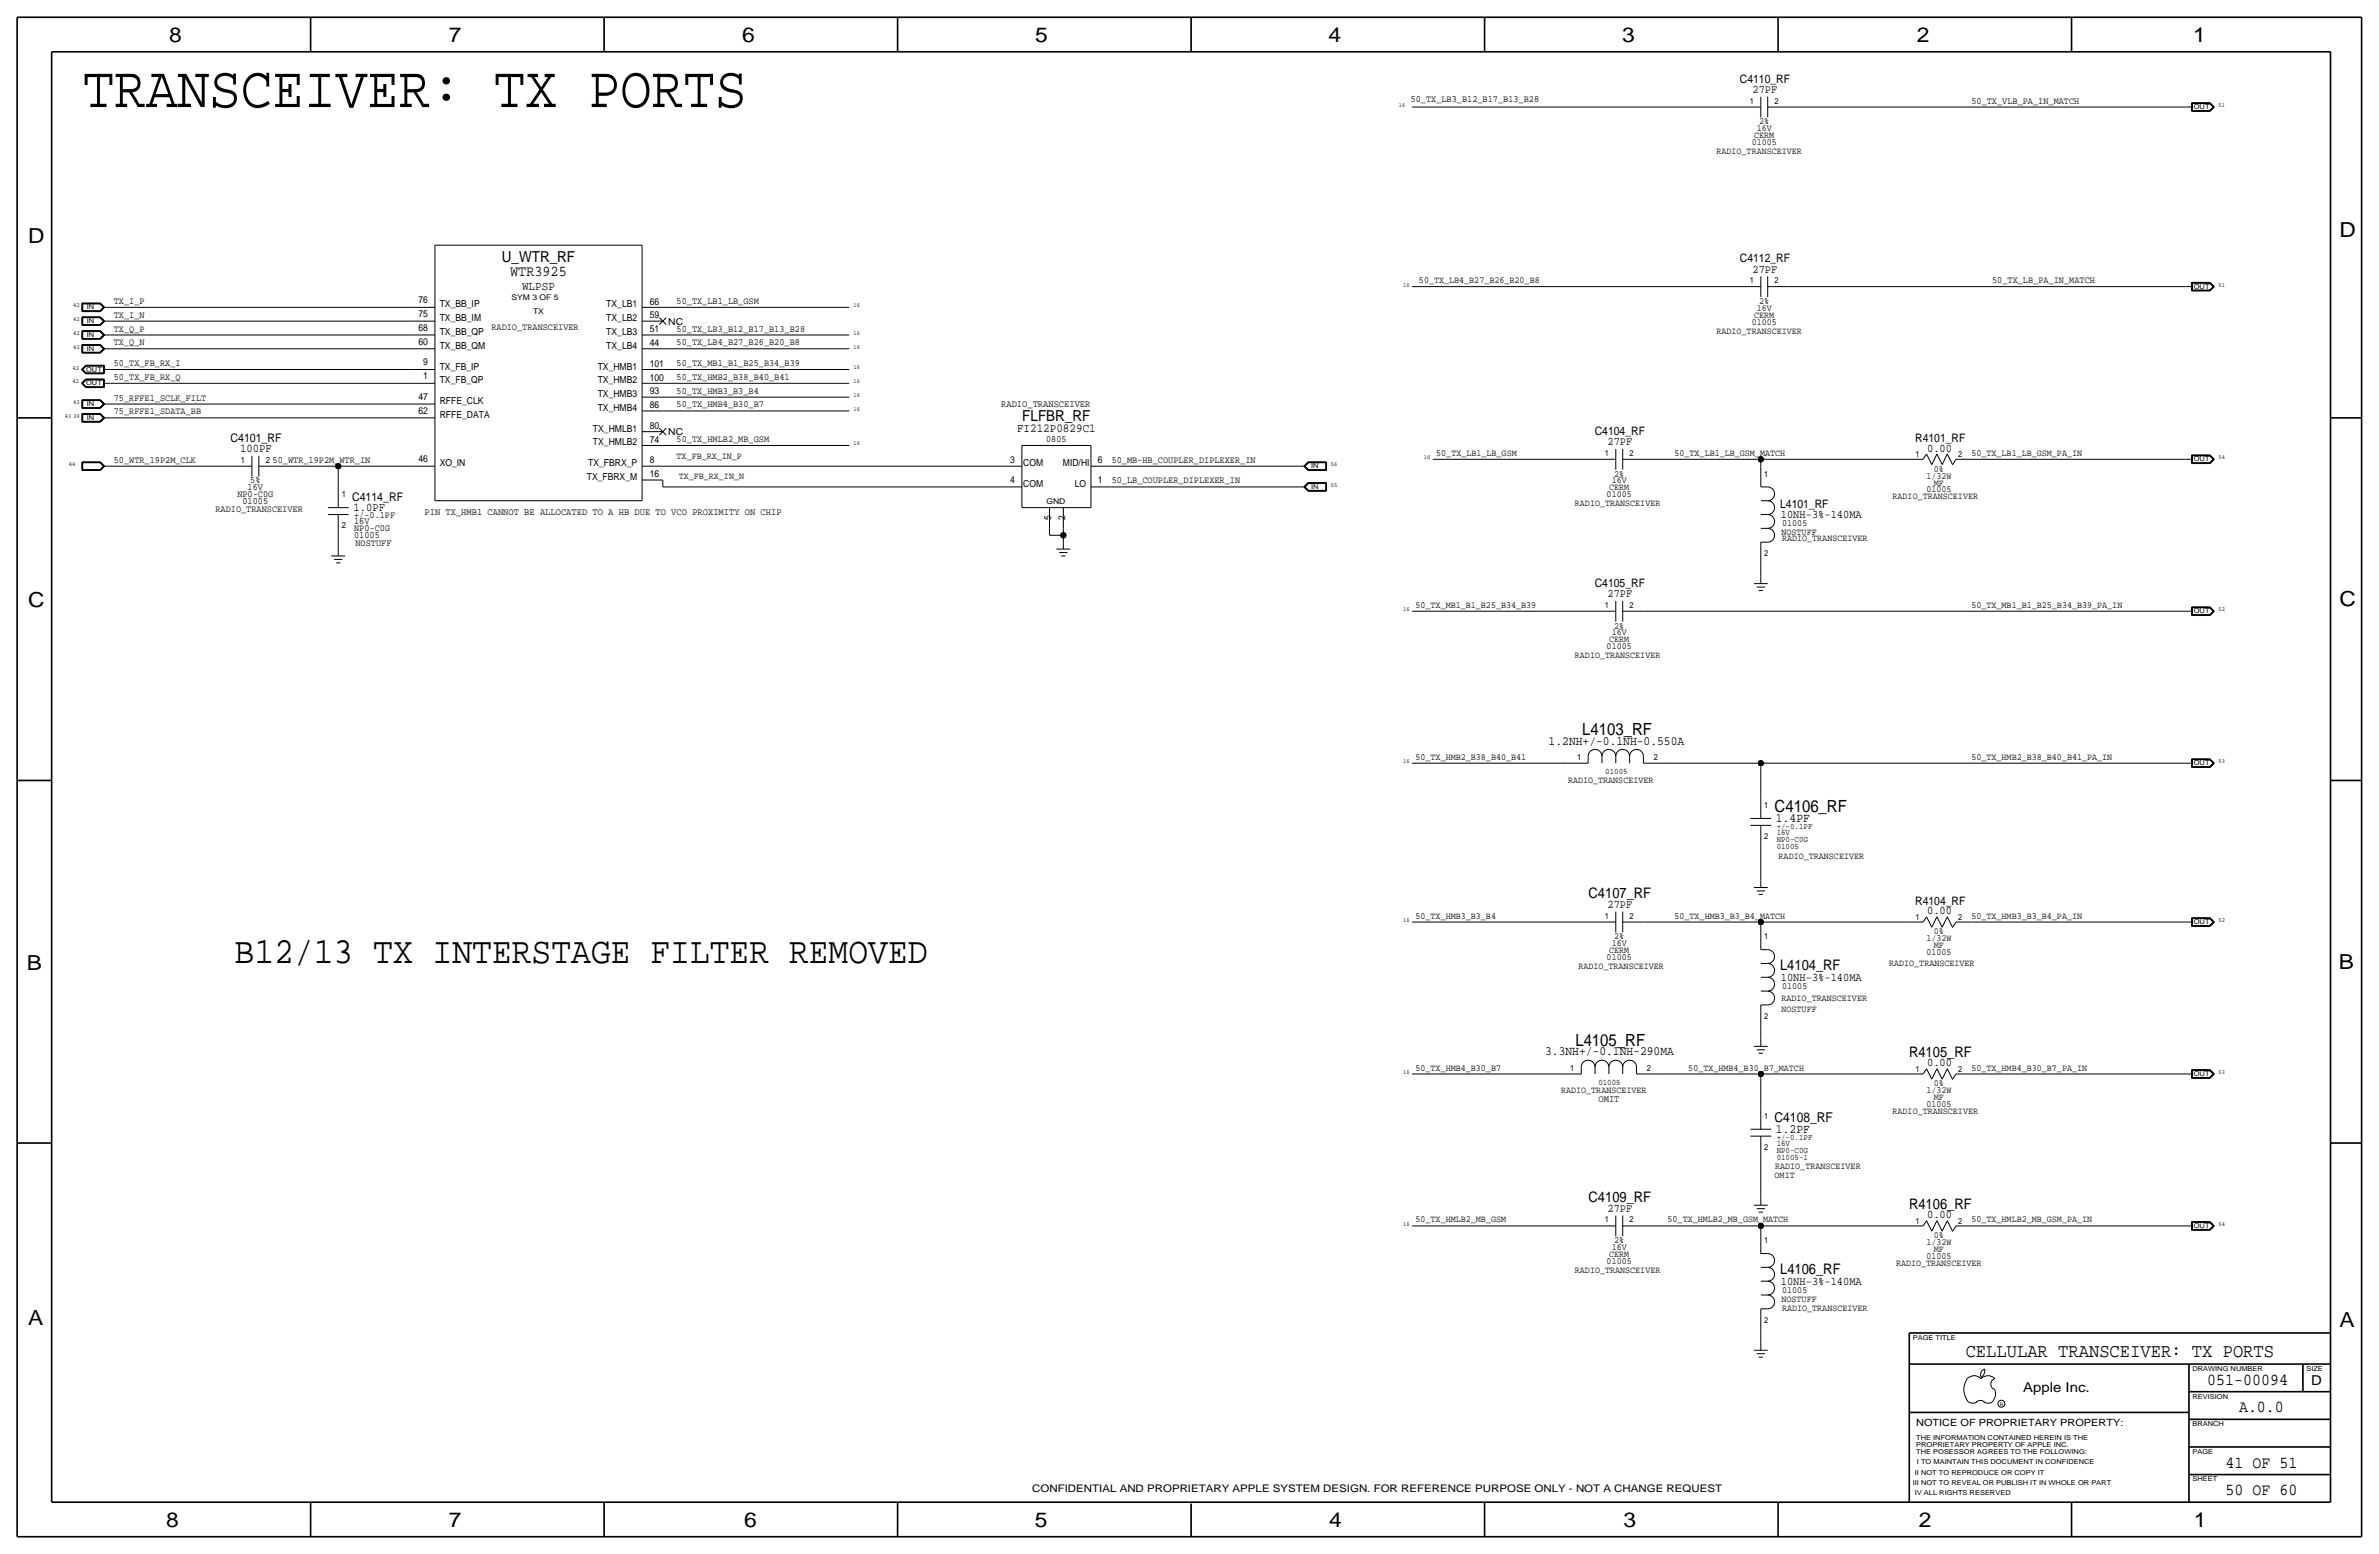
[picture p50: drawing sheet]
<svg xmlns="http://www.w3.org/2000/svg" width="875mm" height="572mm" viewBox="0 0 875 572" stroke-linecap="round" stroke-linejoin="round" font-family="sans-serif">
<defs><g id="words">
<text font-size="21.7" x="30.4" y="39.4">TRANSCEIVER: TX PORTS</text>
<text font-size="13.6" x="86.3" y="354.3">B12/13 TX INTERSTAGE FILTER REMOVED</text>
<g font-size="7.6">
<text x="62.2" y="15.5">8</text>
<text x="165.1" y="15.5">7</text>
<text x="273" y="15.5">6</text>
<text x="380.7" y="15.5">5</text>
<text x="488.6" y="15.5">4</text>
<text x="596.6" y="15.5">3</text>
<text x="705.1" y="15.5">2</text>
<text x="806.7" y="15.5">1</text>
<text x="10.4" y="89.4">D</text>
<text x="860.5" y="87.1">D</text>
<text x="10.4" y="223.3">C</text>
<text x="860.5" y="222.8">C</text>
<text x="9.8" y="356.6">B</text>
<text x="860.3" y="356.4">B</text>
<text x="10.4" y="487.4">A</text>
<text x="860.5" y="488.2">A</text>
<text x="61.2" y="561.6">8</text>
<text x="165" y="561.6">7</text>
<text x="273.8" y="561.6">6</text>
<text x="380.7" y="561.6">5</text>
<text x="488.9" y="561.6">4</text>
<text x="597.1" y="561.6">3</text>
<text x="705.8" y="561.6">2</text>
<text x="806.9" y="561.6">1</text>
</g>
<text font-size="7.1" x="723" y="499.1">CELLULAR TRANSCEIVER: TX PORTS</text>
<g font-size="6.2">
<text x="582" y="270.3">L4103_RF</text>
<text x="652.7" y="298.5">C4106_RF</text>
<text x="579.4" y="384.6">L4105_RF</text>
<text x="811.9" y="509.3">051-00094</text>
<text x="823.6" y="519.4">A.0.0</text>
<text x="818.6" y="539.8">41 OF 51</text>
<text x="818.6" y="549.9">50 OF 60</text>
</g>
<g font-size="5.6">
<text x="184.6" y="96.5">U_WTR_RF</text>
<text x="187.6" y="101.6">WTR3925</text>
<text x="376" y="154.9">FLFBR_RF</text>
</g>
<g font-size="5.3">
<text x="584.3" y="330.2">C4107_RF</text>
<text x="654.8" y="356.9">L4104_RF</text>
<text x="702.2" y="388.6">R4105_RF</text>
<text x="584.3" y="442">C4109_RF</text>
<text x="702.2" y="444.5">R4106_RF</text>
<text x="654.8" y="468.6">L4106_RF</text>
</g>
<g font-size="5">
<text x="652.7" y="412.7">C4108_RF</text>
<text x="850.1" y="509.3">D</text>
<text x="744.2" y="511.8">Apple Inc.</text>
</g>
<g font-size="4.7">
<text x="569.6" y="273.8">1.2NH+/-0.1NH-0.550A</text>
<text x="653.2" y="302.3">1.4PF</text>
<text x="568.3" y="388.1">3.3NH+/-0.1NH-290MA</text>
<text x="653.2" y="416.6">1.2PF</text>
</g>
<g font-size="4.5">
<text x="192" y="106.7">WLPSP</text>
<text x="374.1" y="158.8">FI212P0829C1</text>
</g>
<g font-size="4.4">
<text x="84.8" y="162.6">C4101_RF</text>
<text x="88.3" y="166.4">100PF</text>
<text x="129.5" y="184.1">C4114_RF</text>
<text x="130" y="188">1.0PF</text>
</g>
<g font-size="4.3">
<text x="639.9" y="30.5">C4110_RF</text>
<text x="644.6" y="34.3">27PF</text>
<text x="639.9" y="96.5">C4112_RF</text>
<text x="644.6" y="100.3">27PF</text>
<text x="586.6" y="160">C4104_RF</text>
<text x="591.2" y="163.8">27PF</text>
<text x="704.4" y="162.6">R4101_RF</text>
<text x="708.8" y="166.1">0.00</text>
<text x="654.8" y="186.7">L4101_RF</text>
<text x="655" y="190.5">10NH-3%-140MA</text>
<text x="586.6" y="215.9">C4105_RF</text>
<text x="591.2" y="219.7">27PF</text>
<text x="591.2" y="334">27PF</text>
<text x="704.4" y="332.7">R4104_RF</text>
<text x="708.8" y="336.3">0.00</text>
<text x="655" y="360.7">10NH-3%-140MA</text>
<text x="708.8" y="392.2">0.00</text>
<text x="591.2" y="445.8">27PF</text>
<text x="708.8" y="448.1">0.00</text>
<text x="655" y="472.4">10NH-3%-140MA</text>
</g>
<text font-size="3.8" x="379.7" y="548.6">CONFIDENTIAL AND PROPRIETARY APPLE SYSTEM DESIGN. FOR REFERENCE PURPOSE ONLY - NOT A CHANGE REQUEST</text>
<text font-size="3.7" x="704.8" y="524.5">NOTICE OF PROPRIETARY PROPERTY:</text>
<g font-size="3.6">
<text x="368.2" y="149.9">RADIO_TRANSCEIVER</text>
<text x="156.2" y="189.2">PIN TX_HMB1 CANNOT BE ALLOCATED TO A HB DUE TO VCO PROXIMITY ON CHIP</text>
<text x="588" y="405.1">OMIT</text>
</g>
<g font-size="3.5">
<text x="518.9" y="37.6">50_TX_LB3_B12_B17_B13_B28</text>
<text x="725.1" y="38.1">50_TX_VLB_PA_IN_MATCH</text>
<text x="647.1" y="45.7">2%</text>
<text x="644.3" y="53.3">01005</text>
<text x="645.2" y="50.8">CERM</text>
<text x="646.1" y="48.3">16V</text>
<text x="631.3" y="56.7">RADIO_TRANSCEIVER</text>
<text x="521.9" y="104.1">50_TX_LB4_B27_B26_B20_B8</text>
<text x="732.7" y="104.1">50_TX_LB_PA_IN_MATCH</text>
<text x="41.9" y="111.8">TX_I_P</text>
<text x="153.9" y="111.5">76</text>
<text x="161.7" y="113">TX_BB_IP</text>
<text x="223" y="113">TX_LB1</text>
<text x="239" y="112">66</text>
<text x="248.9" y="111.8">50_TX_LB1_LB_GSM</text>
<text x="647.1" y="111.8">2%</text>
<text x="41.9" y="116.8">TX_I_N</text>
<text x="153.9" y="116.6">75</text>
<text x="161.7" y="118.1">TX_BB_IM</text>
<text x="223" y="118.1">TX_LB2</text>
<text x="239" y="117.1">59</text>
<text x="245.8" y="119.4">NC</text>
<text x="644.3" y="119.4">01005</text>
<text x="645.2" y="116.8">CERM</text>
<text x="646.1" y="114.3">16V</text>
<text x="41.9" y="121.9">TX_Q_P</text>
<text x="153.9" y="121.7">68</text>
<text x="161.7" y="123.2">TX_BB_QP</text>
<text x="180.7" y="121.3">RADIO_TRANSCEIVER</text>
<text x="223" y="123.2">TX_LB3</text>
<text x="239" y="122.2">51</text>
<text x="248.9" y="121.9">50_TX_LB3_B12_B17_B13_B28</text>
<text x="631.3" y="122.7">RADIO_TRANSCEIVER</text>
<text x="41.9" y="127">TX_Q_N</text>
<text x="153.9" y="126.7">60</text>
<text x="161.7" y="128.3">TX_BB_QM</text>
<text x="223" y="128.3">TX_LB4</text>
<text x="239" y="127.3">44</text>
<text x="248.9" y="127">50_TX_LB4_B27_B26_B20_B8</text>
<text x="41.9" y="134.6">50_TX_FB_RX_I</text>
<text x="155.7" y="134.4">9</text>
<text x="161.7" y="135.9">TX_FB_IP</text>
<text x="219.9" y="135.9">TX_HMB1</text>
<text x="239" y="134.9">101</text>
<text x="248.9" y="134.6">50_TX_MB1_B1_B25_B34_B39</text>
<text x="41.9" y="139.7">50_TX_FB_RX_Q</text>
<text x="155.7" y="139.4">1</text>
<text x="161.7" y="141">TX_FB_QP</text>
<text x="219.9" y="141">TX_HMB2</text>
<text x="239" y="139.9">100</text>
<text x="248.9" y="139.7">50_TX_HMB2_B38_B40_B41</text>
<text x="41.9" y="147.3">75_RFFE1_SCLK_FILT</text>
<text x="153.9" y="147.1">47</text>
<text x="161.7" y="148.6">RFFE_CLK</text>
<text x="219.9" y="146.1">TX_HMB3</text>
<text x="239" y="145">93</text>
<text x="248.9" y="144.8">50_TX_HMB3_B3_B4</text>
<text x="248.9" y="149.9">50_TX_HMB4_B30_B7</text>
<text x="41.9" y="152.4">75_RFFE1_SDATA_BB</text>
<text x="153.9" y="152.1">62</text>
<text x="161.7" y="153.7">RFFE_DATA</text>
<text x="219.9" y="151.1">TX_HMB4</text>
<text x="239" y="150.1">86</text>
<text x="218.1" y="158.8">TX_HMLB1</text>
<text x="239" y="157.7">80</text>
<text x="245.8" y="160">NC</text>
<text x="218.1" y="163.8">TX_HMLB2</text>
<text x="239" y="162.8">74</text>
<text x="248.9" y="162.6">50_TX_HMLB2_MB_GSM</text>
<text x="384.8" y="162.6">0805</text>
<text x="528.3" y="167.6">50_TX_LB1_LB_GSM</text>
<text x="615.9" y="167.6">50_TX_LB1_LB_GSM_MATCH</text>
<text x="725.1" y="167.6">50_TX_LB1_LB_GSM_PA_IN</text>
<text x="41.9" y="170.2">50_WTR_19P2M_CLK</text>
<text x="100.3" y="170.2">50_WTR_19P2M_WTR_IN</text>
<text x="153.9" y="169.9">46</text>
<text x="161.7" y="171.5">XO_IN</text>
<text x="216.4" y="171.5">TX_FBRX_P</text>
<text x="239" y="170.4">8</text>
<text x="248.9" y="168.8">TX_FB_RX_IN_P</text>
<text x="371.6" y="170.2">3</text>
<text x="376.4" y="171.5">COM</text>
<text x="391" y="171.5">MID/HI</text>
<text x="403.8" y="170.2">6</text>
<text x="408.9" y="170.2">50_MB-HB_COUPLER_DIPLEXER_IN</text>
<text x="711.3" y="173.5">0%</text>
<text x="92" y="177.8">5%</text>
<text x="215.8" y="176.5">TX_FBRX_M</text>
<text x="239" y="175.5">16</text>
<text x="249.6" y="176.3">TX_FB_RX_IN_N</text>
<text x="371.6" y="177.8">4</text>
<text x="376.4" y="179.1">COM</text>
<text x="395.3" y="179.1">LO</text>
<text x="403.8" y="177.8">1</text>
<text x="408.9" y="177.8">50_LB_COUPLER_DIPLEXER_IN</text>
<text x="592.8" y="177.8">16V</text>
<text x="593.7" y="175.3">2%</text>
<text x="708.6" y="176">1/32W</text>
<text x="711.3" y="178.6">MF</text>
<text x="87.3" y="182.9">NP0-C0G</text>
<text x="89.2" y="185.4">01005</text>
<text x="91.1" y="180.3">16V</text>
<text x="591" y="182.9">01005</text>
<text x="591.9" y="180.3">CERM</text>
<text x="696.1" y="183.7">RADIO_TRANSCEIVER</text>
<text x="708.6" y="181.1">01005</text>
<text x="79.2" y="188.3">RADIO_TRANSCEIVER</text>
<text x="130.3" y="190.5">+/-0.1PF</text>
<text x="386.7" y="191.3" transform="rotate(-90 386.7 191.3)">5</text>
<text x="391.8" y="191.3" transform="rotate(-90 391.8 191.3)">2</text>
<text x="579.3" y="186.2">RADIO_TRANSCEIVER</text>
<text x="130.3" y="195.3">NP0-C0G</text>
<text x="130.3" y="197.9">01005</text>
<text x="130.3" y="192.8">16V</text>
<text x="655.3" y="196.9">NOSTUFF</text>
<text x="655.5" y="193.5">01005</text>
<text x="130.8" y="200.7">NOSTUFF</text>
<text x="655.5" y="198.9">RADIO_TRANSCEIVER</text>
<text x="520.6" y="223.5">50_TX_MB1_B1_B25_B34_B39</text>
<text x="725.1" y="223.5">50_TX_MB1_B1_B25_B34_B39_PA_IN</text>
<text x="592.8" y="233.7">16V</text>
<text x="593.7" y="231.1">2%</text>
<text x="591" y="238.8">01005</text>
<text x="591.9" y="236.2">CERM</text>
<text x="579.3" y="242.1">RADIO_TRANSCEIVER</text>
<text x="520.6" y="279.4">50_TX_HMB2_B38_B40_B41</text>
<text x="725.1" y="279.4">50_TX_HMB2_B38_B40_B41_PA_IN</text>
<text x="576.7" y="287.8">RADIO_TRANSCEIVER</text>
<text x="654.2" y="315.8">RADIO_TRANSCEIVER</text>
<text x="520.7" y="337.8">50_TX_HMB3_B3_B4</text>
<text x="615.9" y="337.8">50_TX_HMB3_B3_B4_MATCH</text>
<text x="725.1" y="337.8">50_TX_HMB3_B3_B4_PA_IN</text>
<text x="592.8" y="348">16V</text>
<text x="593.7" y="345.4">2%</text>
<text x="708.6" y="346.2">1/32W</text>
<text x="711.3" y="343.7">0%</text>
<text x="591" y="353.1">01005</text>
<text x="591.9" y="350.5">CERM</text>
<text x="708.6" y="351.3">01005</text>
<text x="711.3" y="348.7">MF</text>
<text x="580.5" y="356.4">RADIO_TRANSCEIVER</text>
<text x="694.8" y="355.1">RADIO_TRANSCEIVER</text>
<text x="655.5" y="363.7">01005</text>
<text x="655.3" y="368.3">RADIO_TRANSCEIVER</text>
<text x="655.3" y="372.1">NOSTUFF</text>
<text x="520.7" y="393.7">50_TX_HMB4_B30_B7</text>
<text x="621" y="393.7">50_TX_HMB4_B30_B7_MATCH</text>
<text x="725.1" y="393.7">50_TX_HMB4_B30_B7_PA_IN</text>
<text x="711.3" y="399.5">0%</text>
<text x="574.2" y="402.1">RADIO_TRANSCEIVER</text>
<text x="708.6" y="402.1">1/32W</text>
<text x="708.6" y="407.2">01005</text>
<text x="711.3" y="404.6">MF</text>
<text x="696.1" y="409.7">RADIO_TRANSCEIVER</text>
<text x="652.9" y="430.1">RADIO_TRANSCEIVER</text>
<text x="652.7" y="433.1">OMIT</text>
<text x="520.6" y="449.6">50_TX_HMLB2_MB_GSM</text>
<text x="613.4" y="449.6">50_TX_HMLB2_MB_GSM_MATCH</text>
<text x="725.1" y="449.6">50_TX_HMLB2_MB_GSM_PA_IN</text>
<text x="711.3" y="455.4">0%</text>
<text x="592.8" y="459.7">16V</text>
<text x="593.7" y="457.2">2%</text>
<text x="708.6" y="458">1/32W</text>
<text x="711.3" y="460.5">MF</text>
<text x="591" y="464.8">01005</text>
<text x="591.9" y="462.3">CERM</text>
<text x="697.4" y="465.6">RADIO_TRANSCEIVER</text>
<text x="708.6" y="463">01005</text>
<text x="579.3" y="468.2">RADIO_TRANSCEIVER</text>
<text x="655.3" y="478.8">NOSTUFF</text>
<text x="655.5" y="475.5">01005</text>
<text x="655.5" y="482.1">RADIO_TRANSCEIVER</text>
</g>
<g font-size="3.2">
<text x="88.6" y="170.2">1</text>
<text x="97.7" y="170.2">2</text>
<text x="125.7" y="182.9">1</text>
<text x="125.7" y="194.3">2</text>
</g>
<g font-size="3.1">
<text x="643.6" y="38.1">1</text>
<text x="652.7" y="38.1">2</text>
<text x="643.6" y="104.1">1</text>
<text x="652.7" y="104.1">2</text>
<text x="590.2" y="167.6">1</text>
<text x="599.4" y="167.6">2</text>
<text x="704.5" y="168.1">1</text>
<text x="720.3" y="168.1">2</text>
<text x="648.9" y="175.3">1</text>
<text x="648.9" y="204.5">2</text>
<text x="590.2" y="223.5">1</text>
<text x="599.4" y="223.5">2</text>
<text x="580.1" y="279.4">1</text>
<text x="608.3" y="279.4">2</text>
<text x="590.4" y="284.7">01005</text>
<text x="648.9" y="297.2">1</text>
<text x="653.5" y="304.8">+/-0.1PF</text>
<text x="648.9" y="308.6">2</text>
<text x="653.5" y="309.6">NP0-C0G</text>
<text x="653.5" y="307.1">16V</text>
<text x="653.5" y="312.2">01005</text>
<text x="590.2" y="337.8">1</text>
<text x="599.4" y="337.8">2</text>
<text x="704.5" y="338.3">1</text>
<text x="720.3" y="338.3">2</text>
<text x="648.9" y="345.4">1</text>
<text x="648.9" y="374.6">2</text>
<text x="577.5" y="393.7">1</text>
<text x="605.7" y="393.7">2</text>
<text x="704.5" y="394.2">1</text>
<text x="720.3" y="394.2">2</text>
<text x="587.9" y="399">01005</text>
<text x="648.9" y="411.5">1</text>
<text x="653.5" y="419.1">+/-0.1PF</text>
<text x="648.9" y="422.9">2</text>
<text x="653.5" y="423.9">NP0-C0G</text>
<text x="653.5" y="421.4">16V</text>
<text x="653.5" y="426.5">01005-1</text>
<text x="590.2" y="449.6">1</text>
<text x="599.4" y="449.6">2</text>
<text x="704.5" y="450.1">1</text>
<text x="720.3" y="450.1">2</text>
<text x="648.9" y="457.2">1</text>
<text x="648.9" y="486.4">2</text>
</g>
<g font-size="2.9">
<text x="188.1" y="110.5">SYM 3 OF 5</text>
<text x="196.1" y="115.6">TX</text>
<text x="384.9" y="185.5">GND</text>
</g>
<g font-size="2.5">
<text x="806.9" y="40.1">OUT</text>
<text x="806.9" y="106.2">OUT</text>
<text x="32" y="113.8">IN</text>
<text x="32" y="118.9">IN</text>
<text x="32" y="124">IN</text>
<text x="32" y="129">IN</text>
<text x="31.7" y="136.7">OUT</text>
<text x="31.7" y="141.7">OUT</text>
<text x="32" y="149.4">IN</text>
<text x="32" y="154.4">IN</text>
<text x="482.3" y="172.2">IN</text>
<text x="806.9" y="169.7">OUT</text>
<text x="482.3" y="179.8">IN</text>
<text x="806.9" y="225.6">OUT</text>
<text x="806.9" y="281.4">OUT</text>
<text x="806.9" y="339.9">OUT</text>
<text x="806.9" y="395.7">OUT</text>
<text x="806.9" y="451.6">OUT</text>
<text x="703.5" y="492.8">PAGE TITLE</text>
<text x="806.4" y="504.2">DRAWING NUMBER</text>
<text x="848.3" y="504.2">SIZE</text>
<text x="806.4" y="514.4">REVISION</text>
<text x="806.4" y="524.5">BRANCH</text>
<text x="704.8" y="532.1">PROPRIETARY PROPERTY OF APPLE INC.</text>
<text x="704.8" y="529.6">THE INFORMATION CONTAINED HEREIN IS THE</text>
<text x="704.8" y="534.7">THE POSESSOR AGREES TO THE FOLLOWING:</text>
<text x="705.1" y="538.5">I TO MAINTAIN THIS DOCUMENT IN CONFIDENCE</text>
<text x="806.4" y="534.7">PAGE</text>
<text x="704.3" y="542.3">II NOT TO REPRODUCE OR COPY IT</text>
<text x="806.4" y="544.8">SHEET</text>
<text x="703.5" y="546.1">III NOT TO REVEAL OR PUBLISH IT IN WHOLE OR PART</text>
<text x="704.3" y="549.9">IV ALL RIGHTS RESERVED</text>
</g>
<g font-size="2.3">
<text x="514.6" y="39.4">16</text>
<text x="816" y="39.4">51</text>
<text x="516.1" y="105.4">16</text>
<text x="816" y="105.4">51</text>
<text x="26.9" y="113">42</text>
<text x="313.9" y="113">16</text>
<text x="26.9" y="118.1">42</text>
<text x="26.9" y="123.2">42</text>
<text x="313.9" y="123.2">16</text>
<text x="26.9" y="128.3">42</text>
<text x="313.9" y="128.3">16</text>
<text x="26.7" y="135.9">42</text>
<text x="313.9" y="135.9">16</text>
<text x="26.7" y="141">42</text>
<text x="313.9" y="141">16</text>
<text x="26.9" y="148.6">43</text>
<text x="313.9" y="146">16</text>
<text x="23.8" y="153.7">43 39</text>
<text x="313.9" y="151.1">16</text>
<text x="313.9" y="163.8">16</text>
<text x="25.3" y="171.4">44</text>
<text x="489.5" y="171.5">56</text>
<text x="523.7" y="168.9">16</text>
<text x="816" y="168.9">54</text>
<text x="489.5" y="179.1">55</text>
<text x="516.1" y="224.8">16</text>
<text x="816" y="224.8">52</text>
<text x="516.1" y="280.7">16</text>
<text x="816" y="280.7">53</text>
<text x="516.1" y="339.1">16</text>
<text x="816" y="339.1">52</text>
<text x="516.1" y="395">16</text>
<text x="816" y="395">53</text>
<text x="516.1" y="450.8">16</text>
<text x="816" y="450.9">54</text>
</g>
<text font-size="1.8" x="735.5" y="516.9">R</text>
</g></defs>
<g fill="none" stroke="#000" stroke-width=".37">
<path d="M519.4 39.4h120.6zM640 39.4h7.7zM647.7 35.6v7.6zM650.2 39.4h7.6zM650.2 35.6v7.6zM657.8 39.4h146.1zM803.9 39.4h2.5zM806.1 37.8v3.1zM806.1 37.8h6.8zM806.2 37.9h6.6zM806.2 37.9v2.9zM806.3 38h6.5z"/>
<path d="M806.3 38v2.7zM806.4 38.1h6.4zM806.4 38.1v2.5zM812.8 38.1l1.2 1.3zM812.8 38l1.4 1.4zM812.9 37.9l1.4 1.5zM812.9 37.8l1.6 1.6zM806.1 40.9h6.8zM806.2 40.8h6.7zM806.3 40.7h6.5zM806.4 40.6h6.4zM812.8 40.6l1.2-1.2z"/>
<path d="M812.8 40.7l1.4-1.3zM812.8 40.8l1.5-1.4zM812.9 40.9l1.6-1.5zM160 90.2v93.9zM160 90.2h76.2zM236.2 90.2v93.9zM30.1 116.5v3.2zM30.1 119.7h6.8zM30.1 111.5v3.1zM30.1 114.6h6.8zM30.1 116.5h6.8zM30.1 111.5h6.8z"/>
<path d="M30.2 116.6h6.7zM30.2 111.6h6.7zM30.2 116.6v3zM30.2 119.6h6.7zM30.2 111.6v2.9zM30.2 114.5h6.7zM30.3 116.7v2.8zM30.3 119.5h6.5zM30.3 111.7v2.7zM30.3 114.4h6.5zM30.3 116.7h6.5zM30.3 111.7h6.5z"/>
<path d="M30.4 116.8h6.4zM30.4 111.8h6.4zM30.4 116.8v2.6zM30.4 119.4h6.4zM30.4 111.8v2.5zM30.4 114.3h6.4zM36.8 119.4l1.2-1.3zM36.8 114.3l1.2-1.3zM36.8 116.8l1.2 1.3zM36.8 111.8l1.2 1.2zM36.8 119.5l1.4-1.4zM36.8 114.4l1.4-1.4z"/>
<path d="M36.8 116.7l1.4 1.4zM36.8 111.7l1.4 1.3zM36.9 119.6l1.5-1.5zM36.9 114.5l1.5-1.5zM36.9 116.6l1.5 1.5zM36.9 111.6l1.5 1.4zM36.9 116.5l1.6 1.6zM36.9 111.5l1.6 1.5zM36.9 119.7l1.6-1.6zM36.9 114.6l1.6-1.6zM38 118.1h2.6zM38 113h2.6z"/>
<path d="M40.6 113h111.7zM40.6 118.1h111.7zM152.3 113h7.7zM152.3 118.1h7.7zM236.2 113h7.6zM236.2 118.1h7.6zM242.5 116.8l2.6 2.6zM243.8 113h68.6zM245.1 116.8l-2.6 2.6zM519.4 105.4h120.6zM640 105.4h7.7zM647.7 101.6v7.6z"/>
<path d="M650.2 105.4h7.6zM650.2 101.6v7.6zM657.8 105.4h146.1zM803.9 105.4h2.5zM806.1 107h6.8zM806.1 103.8v3.2zM806.1 103.8h6.8zM806.2 103.9h6.6zM806.2 103.9v3zM806.2 106.9h6.7zM806.3 104h6.5zM806.3 104v2.8z"/>
<path d="M806.3 106.8h6.5zM806.4 104.1h6.4zM806.4 104.1v2.6zM806.4 106.7h6.4zM812.8 104.1l1.2 1.3zM812.8 106.7l1.2-1.3zM812.8 106.8l1.4-1.4zM812.8 104l1.4 1.4zM812.8 106.9l1.5-1.5zM812.9 103.9l1.4 1.5zM812.9 103.8l1.6 1.6zM812.9 107l1.6-1.6z"/>
<path d="M30 135.9l1.5 1.6zM30.1 135.9l1.5-1.5zM30.1 126.7v3.1zM30.1 129.8h6.8zM30.1 121.6v3.2zM30.1 124.8h6.8zM30.1 135.9l1.5 1.5zM30.1 126.7h6.8zM30.1 121.6h6.8zM30.2 126.8h6.7zM30.2 121.7h6.7zM30.2 126.8v2.9z"/>
<path d="M30.2 129.7h6.7zM30.2 121.7v3zM30.2 124.7h6.7zM30.3 135.9l1.3-1.4zM30.3 135.9l1.3 1.4zM30.3 126.9v2.7zM30.3 129.6h6.5zM30.3 121.8v2.8zM30.3 124.6h6.5zM30.3 126.9h6.5zM30.3 121.8h6.5zM30.4 127h6.4z"/>
<path d="M30.4 121.9h6.4zM30.4 135.9l1.3-1.3zM30.4 127v2.5zM30.4 129.5h6.4zM30.4 121.9v2.6zM30.4 124.5h6.4zM30.4 135.9l1.3 1.3zM31.5 134.3l-1.5 1.6zM31.5 139.4l-1.5 1.6zM31.5 137.5h6.9zM31.5 134.3h6.9zM31.5 139.4h6.9z"/>
<path d="M31.6 137.4h6.7zM31.6 134.4h6.7zM31.6 139.5h6.7zM31.6 134.5h6.6zM31.6 137.3h6.6zM31.6 139.6h6.6zM31.7 137.2h6.3zM31.7 134.6h6.3zM31.7 139.7h6.3zM36.8 129.5l1.2-1.2zM36.8 124.5l1.2-1.3zM36.8 127l1.2 1.3z"/>
<path d="M36.8 121.9l1.2 1.3zM36.8 129.6l1.4-1.3zM36.8 124.6l1.4-1.4zM36.8 126.9l1.4 1.4zM36.8 121.8l1.4 1.4zM36.9 129.7l1.5-1.4zM36.9 124.7l1.5-1.5zM36.9 126.8l1.5 1.5zM36.9 121.7l1.5 1.5zM36.9 126.7l1.6 1.6zM36.9 121.6l1.6 1.6zM36.9 129.8l1.6-1.5z"/>
<path d="M36.9 124.8l1.6-1.6zM38 135.9h2.6zM38 128.3h2.6zM38 123.2h2.6zM38 134.6v2.6zM38 139.7v2.5zM38.2 134.5v2.8zM38.2 139.6v2.7zM38.3 134.4v3zM38.3 139.5v2.9zM38.4 134.3v3.2zM38.4 139.4v3.1z"/>
<path d="M40.6 135.9h111.7zM40.6 128.3h111.7zM40.6 123.2h111.7zM152.3 135.9h7.7zM152.3 128.3h7.7zM152.3 123.2h7.7zM236.2 135.9h7.6zM236.2 123.2h7.6zM236.2 128.3h7.6zM243.8 135.9h68.6zM243.8 128.3h68.6zM243.8 123.2h68.6z"/>
<path d="M30 141l1.5 1.5zM30.1 152.1v3.1zM30.1 155.2h6.8zM30.1 147v3.2zM30.1 150.2h6.8zM30.1 141l1.5-1.5zM30.1 141l1.5 1.4zM30.1 152.1h6.8zM30.1 147h6.8zM30.2 152.2h6.7zM30.2 147.1h6.7zM30.2 152.2v2.9z"/>
<path d="M30.2 155.1h6.7zM30.2 147.1v3zM30.2 150.1h6.7zM30.3 141l1.3-1.4zM30.3 141l1.3 1.3zM30.3 152.3v2.7zM30.3 155h6.5zM30.3 147.2v2.8zM30.3 150h6.5zM30.3 152.3h6.5zM30.3 147.2h6.5zM30.4 152.4h6.4z"/>
<path d="M30.4 147.3h6.4zM30.4 152.4v2.5zM30.4 154.9h6.4zM30.4 147.3v2.6zM30.4 149.9h6.4zM30.4 141l1.3-1.3zM30.4 141l1.3 1.2zM31.5 142.5h6.9zM31.6 142.4h6.7zM31.6 142.3h6.6zM31.7 142.2h6.3zM36.8 154.9l1.2-1.2z"/>
<path d="M36.8 149.9l1.2-1.3zM36.8 152.4l1.2 1.3zM36.8 147.3l1.2 1.3zM36.8 155l1.4-1.3zM36.8 150l1.4-1.4zM36.8 152.3l1.4 1.4zM36.8 147.2l1.4 1.4zM36.9 155.1l1.5-1.4zM36.9 150.1l1.5-1.5zM36.9 152.2l1.5 1.5zM36.9 147.1l1.5 1.5zM36.9 152.1l1.6 1.6z"/>
<path d="M36.9 147l1.6 1.6zM36.9 155.2l1.6-1.5zM36.9 150.2l1.6-1.6zM38 153.7h2.6zM38 148.6h2.6zM38 141h2.6zM40.6 141h111.7zM40.6 148.6h111.7zM40.6 153.7h111.7zM152.3 153.7h7.7zM152.3 141h7.7zM152.3 148.6h7.7z"/>
<path d="M236.2 158.8h7.6zM236.2 151.1h7.6zM236.2 146.1h7.6zM236.2 141h7.6zM242.5 157.5l2.6 2.5zM243.8 146.1h68.6zM243.8 151.1h68.6zM243.8 141h68.6zM245.1 157.5l-2.6 2.5zM30.1 169.9v3.1zM30.1 173h6.8zM30.1 169.9h6.8z"/>
<path d="M30.2 170h6.7zM30.2 170v2.9zM30.2 172.9h6.7zM30.3 170.1v2.7zM30.3 172.8h6.5zM30.3 170.1h6.5zM30.4 170.2h6.4zM30.4 170.2v2.5zM30.4 172.7h6.4zM36.8 172.7l1.2-1.3zM36.8 170.2l1.2 1.3zM36.8 172.8l1.4-1.3z"/>
<path d="M36.8 170.1l1.4 1.4zM36.9 172.9l1.5-1.4zM36.9 170l1.5 1.5zM36.9 169.9l1.6 1.6zM36.9 173l1.6-1.6zM38 171.5h2.6zM40.6 171.5h44.4zM85 171.5h7.7zM92.7 167.6v7.7zM95.2 167.6v7.7zM95.2 171.5h7.6zM102.8 171.5h21.6z"/>
<path d="M124.4 171.5h27.9zM124.4 171.4v7.7zM124.4 179.1v7.6zM152.3 171.5h7.7zM236.2 171.5h7.6zM236.2 176.5h7.6zM236.2 163.8h7.6zM243.8 163.8h68.6zM243.8 176.5v2.6zM243.8 171.5h124.5zM243.8 179.1h124.5zM368.3 179.1h7.6z"/>
<path d="M368.3 171.5h7.6zM375.9 163.8h25.4zM375.9 163.8v22.9zM401.3 163.8v22.9zM401.3 171.5h7.6zM401.3 179.1h7.6zM408.9 171.5h68.6zM408.9 179.1h68.6zM477.5 179.1h2.5zM477.5 171.5h2.5zM479.6 179.1l1.5 1.5zM479.6 171.4l1.5 1.6z"/>
<path d="M479.6 179.1l1.5-1.6zM479.6 171.5l1.5-1.6zM479.7 179.1l1.5-1.5zM479.7 171.5l1.5-1.5zM479.7 179.1l1.5 1.4zM479.7 171.5l1.5 1.4zM479.9 179.1l1.3-1.4zM479.9 171.5l1.3-1.4zM479.9 179.1l1.3 1.3zM479.9 171.5l1.3 1.3zM480 179.1l1.3 1.2zM480 171.4l1.3 1.3z"/>
<path d="M480 179.1l1.3-1.3zM480 171.5l1.3-1.3zM481.1 177.5h6.8zM481.1 169.9h6.8zM481.1 173h6.8zM481.2 172.9h6.6zM481.2 177.6h6.6zM481.2 170h6.6zM481.2 172.8h6.5zM481.2 177.7h6.5zM481.2 170.1h6.5zM481.3 177.8h6.3z"/>
<path d="M481.3 170.2h6.3zM481.3 172.7h6.3zM487.6 177.8v2.5zM487.6 170.2v2.5zM487.7 177.7v2.7zM487.7 170.1v2.7zM487.8 177.6v2.9zM487.8 170v2.9zM487.9 177.5v3.1zM487.9 169.9v3.1zM527 168.9h59.7zM586.7 168.9h7.6z"/>
<path d="M594.3 165.1v7.6zM596.9 168.9h7.6zM596.9 165.1v7.6zM604.5 168.9h43.2zM647.7 168.9h54.6zM647.7 168.9v2.6zM647.7 171.5v7.6zM647.7 179.1h2.5zM650.2 179.1a2.54 2.54 0 0 1 2.5 2.5 2.54 2.54 0 0 1-2.5 2.6 2.54 2.54 0 0 1 2.5 2.5 2.54 2.54 0 0 1-2.5 2.5 2.54 2.54 0 0 1 2.5 2.6 2.54 2.54 0 0 1-2.5 2.5 2.54 2.54 0 0 1 2.5 2.5 2.54 2.54 0 0 1-2.5 2.6M702.3 168.9h5zM708.6 167l1.9 3.8zM708.6 167l-1.3 1.9z"/>
<path d="M712.4 167l-1.9 3.8zM712.4 167l2 3.8zM716.2 167l-1.8 3.8zM716.2 167l2 3.8zM719.4 168.9h5.7zM719.4 168.9l-1.2 2zM725.1 168.9h78.8zM803.9 168.9h2.5zM806.1 170.5h6.8zM806.1 167.3v3.2zM806.1 167.3h6.8zM806.2 167.4h6.6z"/>
<path d="M806.2 167.4v3zM806.2 170.4h6.7zM806.3 167.5h6.5zM806.3 167.5v2.8zM806.3 170.3h6.5zM806.4 167.6h6.4zM806.4 167.6v2.6zM806.4 170.2h6.4zM812.8 167.6l1.2 1.3zM812.8 170.2l1.2-1.3zM812.8 170.3l1.4-1.4zM812.8 167.5l1.4 1.4z"/>
<path d="M812.8 170.4l1.5-1.5zM812.9 167.4l1.4 1.5zM812.9 167.3l1.6 1.6zM812.9 170.5l1.6-1.6zM120.6 186.7h7.6zM120.6 189.2h7.6zM124.4 196.9v5zM124.4 189.2v7.7zM160 184.2h76.2zM375.9 186.7h25.4zM386 194.3v2.6zM386 196.9h5.1z"/>
<path d="M386 186.7v7.6zM391.1 194.3v2.6zM391.1 196.9v2.5zM391.1 186.7v7.6zM391.1 199.4v2.5zM481.1 180.6h6.8zM481.2 180.5h6.6zM481.2 180.4h6.5zM481.3 180.3h6.3zM647.7 199.4v7.6zM647.7 199.4h2.5zM647.7 194.3h2.5z"/>
<path d="M647.7 189.2h2.5zM647.7 184.2h2.5zM121.9 204.5h5zM122.9 205.7h3zM123.6 207h1.6zM124.4 201.9v2.6zM388.6 201.9h5.1zM389.6 203.2h3zM390.3 204.5h1.6zM645.1 214.6h5.1zM646.1 215.9h3.1zM646.9 217.2h1.5z"/>
<path d="M647.7 207v5.1zM647.7 212.1v2.5zM519.4 224.8h67.3zM586.7 224.8h7.6zM594.3 221v7.6zM596.9 224.8h7.6zM596.9 221v7.6zM604.5 224.8h199.4zM803.9 224.8h2.5zM806.1 226.4h6.8zM806.1 223.2v3.2zM806.1 223.2h6.8z"/>
<path d="M806.2 223.3h6.6zM806.2 223.3v3zM806.2 226.3h6.7zM806.3 223.4h6.5zM806.3 223.4v2.8zM806.3 226.2h6.5zM806.4 223.5h6.4zM806.4 223.5v2.6zM806.4 226.1h6.4zM812.8 223.5l1.2 1.3zM812.8 226.1l1.2-1.3zM812.8 226.2l1.4-1.4z"/>
<path d="M812.8 223.4l1.4 1.4zM812.8 226.3l1.5-1.5zM812.9 223.3l1.4 1.5zM812.9 223.2l1.6 1.6zM812.9 226.4l1.6-1.6zM584.2 278.1v2.6zM584.2 278.1a2.54 2.54 0 0 1 2.5-2.5 2.54 2.54 0 0 1 2.5 2.5 2.54 2.54 0 0 1 2.6-2.5 2.54 2.54 0 0 1 2.5 2.5 2.54 2.54 0 0 1 2.6-2.5 2.54 2.54 0 0 1 2.5 2.5 2.54 2.54 0 0 1 2.5-2.5 2.54 2.54 0 0 1 2.6 2.5M589.2 278.1v2.6zM594.3 278.1v2.6zM599.4 278.1v2.6zM604.5 278.1v2.6zM806.1 279.1v3.1z"/>
<path d="M806.1 279.1h6.8zM806.2 279.2h6.6zM806.2 279.2v2.9zM806.3 279.3h6.5zM806.3 279.3v2.7zM806.4 279.4h6.4zM806.4 279.4v2.5zM812.8 279.4l1.2 1.3zM812.8 279.3l1.4 1.4zM812.9 279.2l1.4 1.5zM812.9 279.1l1.6 1.6zM519.4 280.7h57.1z"/>
<path d="M576.5 280.7h7.7zM604.5 280.7h7.6zM612.1 280.7h35.6zM647.7 280.7h156.2zM647.7 280.7v12.7zM647.7 293.4v7.6zM803.9 280.7h2.5zM806.1 282.2h6.8zM806.2 282.1h6.7zM806.3 282h6.5zM806.4 281.9h6.4zM812.8 281.9l1.2-1.2z"/>
<path d="M812.8 282l1.4-1.3zM812.8 282.1l1.5-1.4zM814.5 280.7l-1.6 1.5zM643.8 303.5h7.7zM643.8 301h7.7zM647.7 311.2v12.7zM647.7 303.5v7.7zM519.4 339.1h67.3zM586.7 339.1h7.6zM594.3 335.3v7.6zM596.9 339.1h7.6zM596.9 335.3v7.6z"/>
<path d="M604.5 339.1h43.2zM645.1 326.4h5.1zM646.1 327.7h3.1zM646.9 328.9h1.5zM647.7 339.1h54.6zM647.7 339.1v2.5zM647.7 323.9v2.5zM702.3 339.1h5zM708.6 337.2l1.9 3.8zM708.6 337.2l-1.3 1.9zM712.4 337.2l-1.9 3.8zM712.4 337.2l2 3.8z"/>
<path d="M716.2 337.2l-1.8 3.8zM716.2 337.2l2 3.8zM719.4 339.1h5.7zM719.4 339.1l-1.2 2zM725.1 339.1h78.8zM803.9 339.1h2.5zM806.1 337.5v3.2zM806.1 337.5h6.8zM806.2 337.6h6.6zM806.2 337.6v3zM806.3 337.7h6.5zM806.3 337.7v2.8z"/>
<path d="M806.4 337.8h6.4zM806.4 337.8v2.6zM812.8 337.8l1.2 1.3zM812.8 337.7l1.4 1.4zM812.9 337.6l1.4 1.5zM812.9 337.5l1.6 1.6zM647.7 341.6v7.7zM647.7 359.4h2.5zM647.7 354.3h2.5zM647.7 349.2h2.5zM650.2 349.3a2.54 2.54 0 0 1 2.5 2.5 2.54 2.54 0 0 1-2.5 2.5 2.54 2.54 0 0 1 2.5 2.6 2.54 2.54 0 0 1-2.5 2.5 2.54 2.54 0 0 1 2.5 2.5 2.54 2.54 0 0 1-2.5 2.6 2.54 2.54 0 0 1 2.5 2.5 2.54 2.54 0 0 1-2.5 2.6M806.1 340.7h6.8z"/>
<path d="M806.2 340.6h6.7zM806.3 340.5h6.5zM806.4 340.4h6.4zM812.8 340.4l1.2-1.3zM812.8 340.5l1.4-1.4zM812.8 340.6l1.5-1.5zM812.9 340.7l1.6-1.6zM647.7 377.2v5.1zM647.7 369.6v7.6zM647.7 369.6h2.5zM647.7 364.5h2.5zM519.4 395h54.6z"/>
<path d="M574 395h7.6zM581.6 392.4v2.6zM581.6 392.4a2.54 2.54 0 0 1 2.6-2.5 2.54 2.54 0 0 1 2.5 2.5 2.54 2.54 0 0 1 2.5-2.5 2.54 2.54 0 0 1 2.6 2.5 2.54 2.54 0 0 1 2.5-2.5 2.54 2.54 0 0 1 2.6 2.5 2.54 2.54 0 0 1 2.5-2.5 2.54 2.54 0 0 1 2.5 2.5M586.7 392.4v2.6zM591.8 392.4v2.6zM596.9 392.4v2.6zM601.9 395h7.7zM601.9 392.4v2.6zM609.6 395h38.1zM645.1 384.8h5.1zM646.1 386.1h3.1zM646.9 387.4h1.5z"/>
<path d="M647.7 395h54.6zM647.7 395v12.7zM647.7 382.3v2.5zM702.3 395h5zM708.6 393l1.9 3.9zM708.6 393l-1.3 2zM712.4 393l-1.9 3.9zM712.4 393l2 3.9zM716.2 393l-1.8 3.9zM716.2 393l2 3.9zM719.4 395h5.7zM719.4 395l-1.2 2z"/>
<path d="M725.1 395h78.8zM803.9 395h2.5zM806.1 396.5h6.8zM806.1 393.4v3.1zM806.1 393.4h6.8zM806.2 393.5h6.6zM806.2 393.5v2.9zM806.2 396.4h6.7zM806.3 393.6h6.5zM806.3 393.6v2.7zM806.3 396.3h6.5zM806.4 393.7h6.4z"/>
<path d="M806.4 393.7v2.5zM806.4 396.2h6.4zM812.8 393.7l1.2 1.3zM812.8 396.2l1.2-1.2zM812.8 396.3l1.4-1.3zM812.8 393.6l1.4 1.4zM812.8 396.4l1.5-1.4zM812.9 393.5l1.4 1.5zM812.9 393.4l1.6 1.6zM812.9 396.5l1.6-1.5zM643.8 417.8h7.7zM643.8 415.3h7.7z"/>
<path d="M647.7 407.7v7.6zM647.7 417.8v7.7zM647.7 425.5v15.2zM519.4 450.9h67.3zM586.7 450.9h7.6zM594.3 447v7.7zM596.9 450.9h7.6zM596.9 447v7.7zM604.5 450.9h43.2zM645.1 443.2h5.1zM646.1 444.5h3.1zM646.9 445.8h1.5z"/>
<path d="M647.7 450.9h54.6zM647.7 450.9v2.5zM647.7 453.4v7.6zM647.7 440.7v2.5zM702.3 450.9h5zM708.6 448.9l1.9 3.9zM708.6 448.9l-1.3 2zM712.4 448.9l-1.9 3.9zM712.4 448.9l2 3.9zM716.2 448.9l-1.8 3.9zM716.2 448.9l2 3.9zM719.4 450.9h5.7z"/>
<path d="M719.4 450.9l-1.2 2zM725.1 450.9h78.8zM803.9 450.9h2.5zM806.1 452.4h6.8zM806.1 449.3v3.1zM806.1 449.3h6.8zM806.2 449.4h6.6zM806.2 449.4v2.9zM806.2 452.3h6.7zM806.3 449.5h6.5zM806.3 449.5v2.7zM806.3 452.2h6.5z"/>
<path d="M806.4 449.6h6.4zM806.4 449.6v2.5zM806.4 452.1h6.4zM812.8 449.6l1.2 1.3zM812.8 452.1l1.2-1.2zM812.8 452.2l1.4-1.3zM812.8 449.5l1.4 1.4zM812.8 452.3l1.5-1.5zM812.9 449.4l1.4 1.5zM812.9 449.3l1.6 1.6zM812.9 452.4l1.6-1.6zM647.7 476.2h2.5z"/>
<path d="M647.7 471.2h2.5zM647.7 466.1h2.5zM647.7 461h2.5zM650.2 461a2.54 2.54 0 0 1 2.5 2.6 2.54 2.54 0 0 1-2.5 2.5 2.54 2.54 0 0 1 2.5 2.5 2.54 2.54 0 0 1-2.5 2.6 2.54 2.54 0 0 1 2.5 2.5 2.54 2.54 0 0 1-2.5 2.5 2.54 2.54 0 0 1 2.5 2.6 2.54 2.54 0 0 1-2.5 2.5M645.1 496.6h5.1zM646.1 497.8h3.1zM646.9 499.1h1.5zM647.7 488.9v5.1zM647.7 481.3v7.6zM647.7 494v2.6zM647.7 481.3h2.5zM724.1 515.6l.5 .2a2.67 2.67 0 0 0 2.5-.2"/>
<path d="M726.8 515.7a2.09 2.09 0 0 1 3.1 0M728.6 506.5a2.69 2.69 0 0 0 1.3-3 2.26 2.26 0 0 0-1.3 3M729.7 515.6l.4 .2a2.67 2.67 0 0 0 2.6-.2M733.7 511.1a4.5 4.5 0 0 1-1 4.6M733.8 511a2.08 2.08 0 0 1-1.6-2 2.08 2.08 0 0 1 1.6-2 3.4 3.4 0 0 0-5.1 0 3.6 3.6 0 0 0-3.9-.8 3.6 3.6 0 0 0-2.3 3.3 7.1 7.1 0 0 0 1.6 6.2"/>
<circle cx="736.1" cy="516.2" r="1.28"/>
</g>
<g fill="#000" stroke="#000" stroke-width=".37">
<circle cx="124.4" cy="171.4" r="1.02"/>
<circle cx="647.7" cy="168.9" r="1.02"/>
<circle cx="391.1" cy="196.8" r="1.02"/>
<circle cx="647.7" cy="280.7" r="1.02"/>
<circle cx="647.7" cy="339.1" r="1.02"/>
<circle cx="647.7" cy="395" r="1.02"/>
<circle cx="647.7" cy="450.8" r="1.02"/>
</g>
<g fill="none" stroke="#000" stroke-width=".6" stroke-linecap="butt">
<path d="M6.3 6.4v558.7zM6.3 6.4h862.3zM19 19.1v533.4zM19 19.1h838.2zM114.2 6.4v12.7zM222.2 6.4v12.7zM330.1 6.4v12.7zM438.1 6.4v12.7zM546.1 6.4v12.7zM654 6.4v12.7zM762 6.4v12.7zM857.2 19.1v533.4z"/>
<path d="M868.6 6.4v558.7zM6.3 153.7h12.7zM857.2 153.7h11.4zM6.3 287h12.7zM857.2 287h11.4zM6.3 420.4h12.7zM857.2 420.4h11.4zM702.3 490.2v62.3zM702.3 490.2h154.9zM702.3 519.4h102.8zM702.3 501.6h154.9zM805.1 501.6v50.8z"/>
<path d="M805.1 511.8h52.1zM847 501.6v10.2zM805.1 522h52.1zM805.1 532.1h52.1zM19 552.5h838.2zM114.2 552.4v12.7zM222.2 552.5v12.7zM330.1 552.5v12.7zM438.1 553v12.1zM546.1 552.5v12.7zM654 552.5v12.7zM762 552.5v12.7z"/>
<path d="M805.1 542.3h52.1zM6.3 565.1h862.3z"/>
</g>
<use href="#words"/>
</svg>
